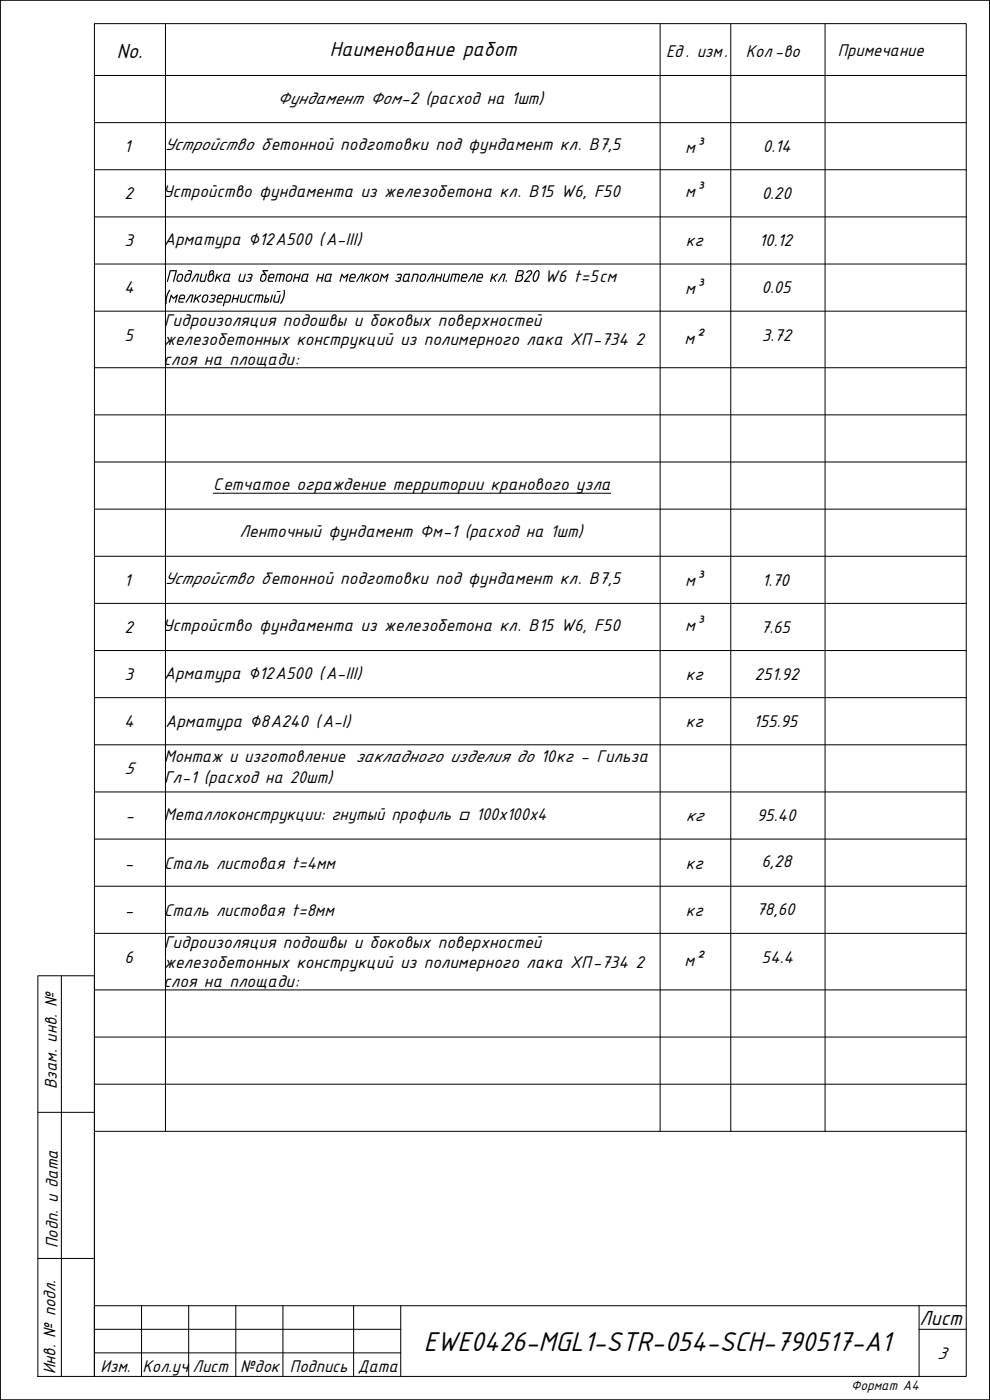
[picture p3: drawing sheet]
<svg xmlns="http://www.w3.org/2000/svg" width="210mm" height="297mm" viewBox="0 0 210 297" stroke-linecap="round" stroke-linejoin="round" font-family="sans-serif">
<defs><g id="words">
<text font-size="6.4" x="89.9" y="286.5">EWE0426-MGL1-STR-054-SCH-790517-A1</text>
<g font-size="4.8">
<text x="70" y="12">Наименование работ</text>
<text x="24.8" y="12.3">No.</text>
<text x="195" y="281.1">Лист</text>
</g>
<g font-size="4">
<text x="177.7" y="12">Примечание</text>
<text x="141.3" y="12.2">Ед . изм.</text>
<text x="158.2" y="12.1">Кол-во</text>
<text x="34.8" y="161.7">Монтаж и изготовление закладного изделия до 10кг - Гильза</text>
<text x="34.8" y="173.9">Металлоконструкции: гнутый профиль □ 100х100х4</text>
<text x="34.8" y="184.3">Сталь листовая t=4мм</text>
<text x="34.8" y="194.3">Сталь листовая t=8мм</text>
<text x="12" y="231.1" transform="rotate(-90 12 231.1)">Взам. инв. №</text>
<text x="12.3" y="264.7" transform="rotate(-90 12.3 264.7)">Подп. и дата</text>
<text x="11.8" y="291.5" transform="rotate(-90 11.8 291.5)">Инв. № подл.</text>
<text x="21.3" y="291.1">Изм.</text>
<text x="30.2" y="291.1">Кол.уч</text>
<text x="40.9" y="291.1">Лист</text>
<text x="51" y="291.1">№док</text>
<text x="61.5" y="291.1">Подпись</text>
<text x="75.9" y="291.1">Дата</text>
</g>
<g font-size="3.9">
<text x="58.8" y="22">Фундамент Фом-2 (расход на 1шт)</text>
<text x="26.3" y="32.3">1</text>
<text x="34.8" y="31.9">Устройство бетонной подготовки под фундамент кл. В7,5</text>
<text x="145.3" y="32.4">м³</text>
<text x="161.8" y="32.3">0.14</text>
<text x="34.5" y="41.9">Устройство фундамента из железобетона кл. В15 W6, F50</text>
<text x="145.3" y="41.9">м³</text>
<text x="26.4" y="42.3">2</text>
<text x="161.6" y="42.3">0.20</text>
<text x="26.4" y="52.3">3</text>
<text x="34.8" y="52">Арматура ∅12А500 (А-III)</text>
<text x="145.5" y="52.3">кг</text>
<text x="161" y="52.3">10.12</text>
<text x="35.1" y="59.8">Подливка из бетона на мелком заполнителе кл</text>
<text x="106.9" y="59.8">. В20</text>
<text x="115.5" y="59.8">W6 t=5см</text>
<text x="26.4" y="62.3">4</text>
<text x="34.6" y="64.2">(</text>
<text x="35.5" y="64.2">мелкозернистый)</text>
<text x="145.3" y="62.4">м³</text>
<text x="161.5" y="62.3">0.05</text>
<text x="34.8" y="69.1">Гидроизоляция подошвы и боковых поверхностей</text>
<text x="26.4" y="72.3">5</text>
<text x="34.7" y="77.5">слоя на площади:</text>
<text x="34.8" y="73.3">железобетонных конструкций из полимерного лака ХП-734 2</text>
<text x="145.2" y="73">м²</text>
<text x="161.6" y="72.2">3.72</text>
<text x="45.2" y="103.9">Сетчатое ограждение территории кранового узла</text>
<text x="50.8" y="114">Ленточный фундамент Фм-1 (расход на 1шт)</text>
<text x="26.3" y="124.3">1</text>
<text x="34.8" y="123.9">Устройство бетонной подготовки под фундамент кл. В7,5</text>
<text x="145.3" y="124.4">м³</text>
<text x="161.7" y="124.2">1.70</text>
<text x="26.4" y="134.3">2</text>
<text x="34.5" y="133.9">Устройство фундамента из железобетона кл. В15 W6, F50</text>
<text x="145.3" y="133.9">м³</text>
<text x="161.4" y="134.2">7.65</text>
<text x="26.4" y="144.3">3</text>
<text x="34.8" y="144">Арматура ∅12А500 (А-III)</text>
<text x="145.5" y="144.3">кг</text>
<text x="160.1" y="144.3">251.92</text>
<text x="26.4" y="154.3">4</text>
<text x="35.1" y="154.1">Арматура ∅8А240 (А-I)</text>
<text x="145.5" y="154.3">кг</text>
<text x="159.9" y="154.3">155.95</text>
<text x="26.4" y="164.3">5</text>
<text x="34.8" y="166.1">Гл-1 (расход на 20шт)</text>
<text x="26.5" y="174.3">-</text>
<text x="145.5" y="174.3">кг</text>
<text x="160.5" y="174.3">95.40</text>
<text x="26.5" y="184.3">-</text>
<text x="145.5" y="184.3">кг</text>
<text x="161.5" y="184">6,28</text>
<text x="26.5" y="194.3">-</text>
<text x="145.5" y="194.3">кг</text>
<text x="160.5" y="194">78,60</text>
<text x="34.8" y="201.1">Гидроизоляция подошвы и боковых поверхностей</text>
<text x="26.4" y="204.3">6</text>
<text x="34.7" y="209.4">слоя на площади:</text>
<text x="34.8" y="205.3">железобетонных конструкций из полимерного лака ХП-734 2</text>
<text x="145.2" y="205">м²</text>
<text x="161.6" y="204.3">54.4</text>
<text x="198.8" y="288.3">3</text>
</g>
<text font-size="3.2" x="180.5" y="294.8">Формат А4</text>
</g></defs>
<!-- layer: 0 -->
<path d="M0 0h210v297h-210zM20 5h185v287h-185zM20 16h185M35.1 5v235M140 5.1v234.9M155 5.1v234.9M175 5.1v234.9M20 26h185M8 207h12v85h-12zM13 207v85M8 236h12M8 267h12" fill="none" stroke="#000" stroke-width=".21"/>
<!-- layer: ramka vnutr. -->
<path d="M30 277v15M40 277v15M50 277v15M60 277v15M75 277v15M85 277v15M195 277v15M205 277h-185v15M20 287h65M195 282h10" fill="none" stroke="#000" stroke-width=".21"/>
<path d="M20 282h65" fill="none" stroke="#000" stroke-width=".21"/>
<g fill="none" stroke="#000" stroke-width=".21">
<path d="M20 36h185M20 46h185M20 56h185M20 66h185M20 78h185M20 88h185M20 98h185M20 108h185M20 118h185M20 128h185M20 138h185M20 148h185"/>
<path d="M20 158h185M20 168h185M20 178h185M20 188h185M20 198h185M20 210h185M20 220h185M20 230h185M20 240h185"/>
</g>
<path d="M45.2 104.6h84.4" fill="none" stroke="#000" stroke-width=".21"/>
<!-- layer: pdf -->
<path d="M0 0h210v297h-210z" fill="none" stroke="#000" stroke-width=".21"/>
<use href="#words"/>
</svg>
